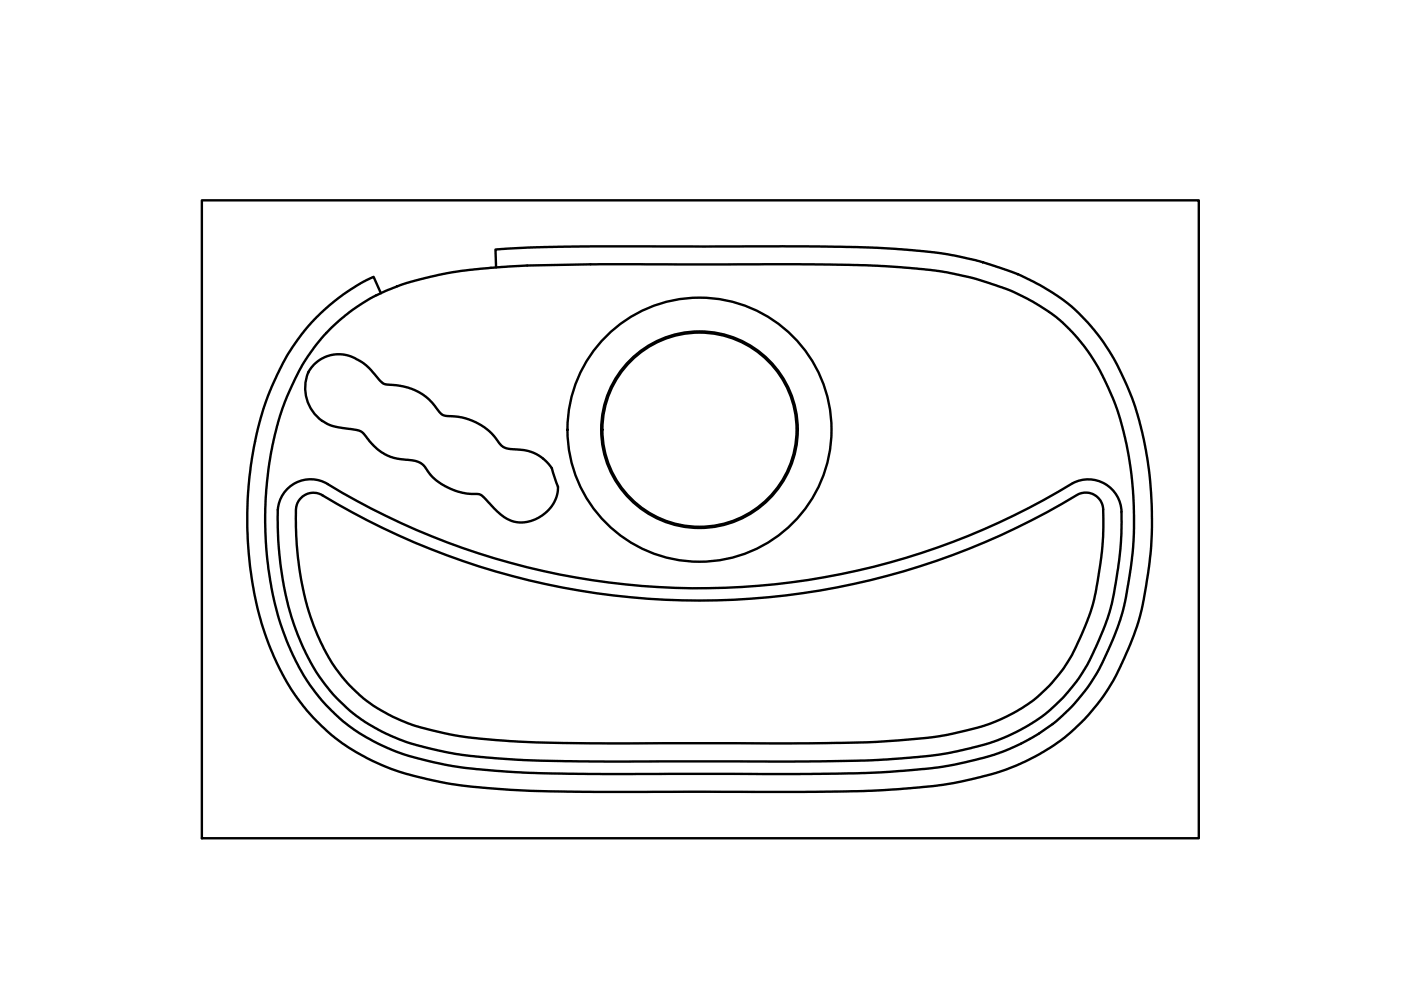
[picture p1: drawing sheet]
<svg xmlns="http://www.w3.org/2000/svg" width="297mm" height="210mm" viewBox="0 0 297 210" stroke-linecap="round" stroke-linejoin="round" font-family="sans-serif">
<!-- layer: Visible -->
<g fill="none" stroke="#000" stroke-width=".51">
<path d="M42.8 42.5h211.4v135.2h-211.4zM105.2 56.7l-.1-3.8 2.4-.2 6.2-.3 11.5-.2h40.7l15.5 .2 12 .6 4.7 .5 4.3 .7 5.4 1.2 5 1.6 3.5 1.4 3.8 1.8a40.9 40.9 0 0 1 18.5 20.8l2 5.1 2 7.4a81 81 0 0 1-1.9 40.2l-2.3 5.7-2.4 5-3.4 5-3.6 4a40.8 40.8 0 0 1-12.7 8.6l-5.2 1.9-8.9 2.1-7.3 1-10.1 .7-14.3 .2h-44.5l-13.5-.2-9.7-.7a69.6 69.6 0 0 1-23.7-5.6l-1.6-.8a43.7 43.7 0 0 1-20.6-24.2 80.2 80.2 0 0 1-3.1-41.6l.8-3.6 1.2-4.5 1.8-4.7 3.3-6.7 3.6-5.2 2.8-3 3.7-3.3 3.4-2.5 3.7-2.1 1.1-.5 1.6 3.5M65.4 78.9a8.3 8.3 0 0 0 4 10.9l1.7 .7 4.3 .6 1.1 .4 .6 .4 2.2 2.7 1.7 1.4 1.3 .7 1.3 .4 4.2 .6 1.2 .4 .9 .7 1.8 2.4 1.9 1.4 2.1 1.1 1.6 .6 1.8 .4h2.3l.5 .2 4.3 4.2 1.2 .9 1.2 .5 1.3 .3h1.2l1.4-.3 1.9-.8 1.3-1 .9-.9 .7-1 .7-1.4 .3-2.2-1.3-3.9-1-1.2-1.2-1.2-1.5-.8-1.3-.5-4-.4-1.4-.5-2.8-3.2-1.7-1.3-1.9-1-2.4-.7-3.3-.3-.8-.3-2.7-3.2-1.4-1.1-1.5-.8-2.6-.9-3.6-.4-.7-.2-3.4-3.7-2.4-1.6-1.4-.6-1.3-.2-1.3-.1-1.5 .2-1 .4-1.5 .9-1.3 1.3-.7 1M69.8 69.9l2.5-2.2 3.2-2.6 3.1-1.9 3.6-1.7 4-1.5 5.1-1.3 4.9-1 5.5-.7 10.1-.7 13.4-.3h44.3l14.9 .3 11.6 .8 4.6 .6 5.1 1.1 6.6 2.1 2 .7 3.5 1.7 5.1 3.2 2.4 1.9 2.1 2.1 3.5 4.3 1.9 3 1.3 2.5 1.8 4 1.2 3.1 1.4 5.2 1 5.2 .7 6.3 .2 5.1-.1 5.6-.3 3.9-1.2 7.7-.9 3.6-1.6 4.8-2.3 5.1-1.3 2.5-2.2 3.5-3 3.6-2.8 2.8-1.5 1.2-4.8 3.1-2.9 1.5-3.7 1.6-2.5 .8-4.6 1.1-3.7 .8-3.4 .5-10.8 .9-17.4 .3h-44.8l-13.8-.3-10.6-.8a57.9 57.9 0 0 1-21.4-6.1l-3.5-2a41.3 41.3 0 0 1-15.4-21.3 75.2 75.2 0 0 1 .9-49.4l2.2-4.8 1.9-3.2 2.3-3.3zM63.8 105.6l1-.7 .8-.3 .9-.1 1.3 .2a154.8 154.8 0 0 0 161.2-.1l.9-.1h.9l.8 .2 .9 .5 .9 1.1 .5 1.6a73.8 73.8 0 0 1-2.7 22l-1.9 4.6-2 4.4-1.8 2.8-3.3 4-3 2.7-4.3 2.7-4.7 2.2-4.2 1.3a60.6 60.6 0 0 1-11.7 2 288.2 288.2 0 0 1-30.5 1h-15.5a754.6 754.6 0 0 1-38.4-.4l-10.7-.9a51.7 51.7 0 0 1-15.5-4.1l-3.6-2-3.1-2.1-3-2.9-1.6-1.8-2-2.8-2.3-4.3-1.6-3.6-1.5-4.7a67.1 67.1 0 0 1-2.1-20.8l.3-.7zM227.4 102.5a151.8 151.8 0 0 1-158.6-.2 7.1 7.1 0 0 0-9.9 7.3l.1 4.9 .5 5.3 1.1 6.5 1.3 4.8 2.1 5.6 2.3 4.5 2.3 3.6 2.7 3.1 3 2.9 3.1 2.3 3.8 2.1 4.9 2.1 4.9 1.4 5.8 1.2 5.2 .6 7.8 .6 18.6 .4h39.8l16.7-.3 8.1-.6 6.2-.6 3.7-.7 7-1.8 2.9-1.1 2.7-1.2 2.7-1.5 2.4-1.6 2.1-1.6 2.7-2.6 2.8-3.4 2.7-4.3 3.5-8 1.4-4.3 1.2-6.9a63.2 63.2 0 0 0 .8-12.5M227.4 102.4a7.1 7.1 0 0 1 10.4 6.1"/>
<circle cx="148.3" cy="91.1" r="20.8"/>
<circle cx="148.3" cy="91.1" r="20.6"/>
<circle cx="148.3" cy="91.1" r="28"/>
</g>
</svg>
